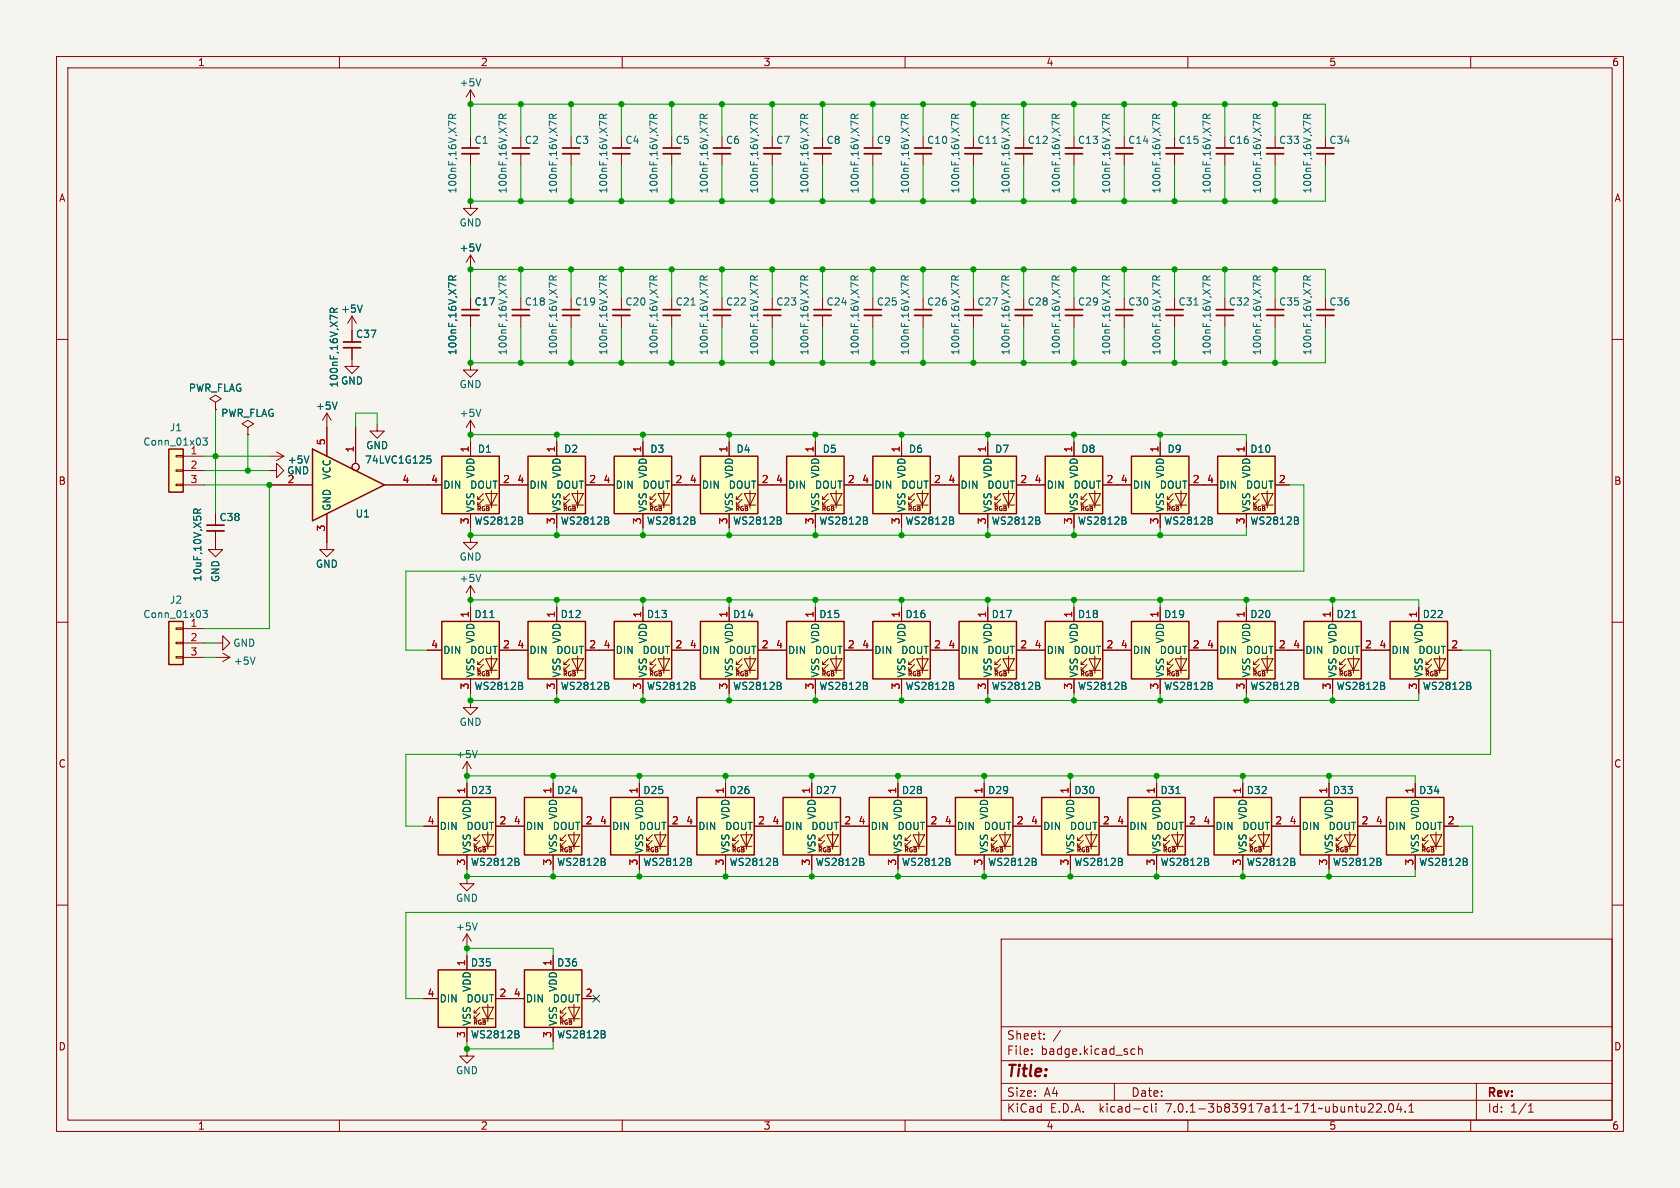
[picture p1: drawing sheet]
<svg xmlns="http://www.w3.org/2000/svg" width="297mm" height="210mm" viewBox="0 0 297 210" stroke-linecap="round" stroke-linejoin="round" font-family="sans-serif">
<defs><g id="words">
<text font-size="2.8" fill="#840000" x="178" y="190.8">Title:</text>
<g font-size="2.1" fill="#840000">
<text x="178" y="183.9">Sheet:</text>
<text x="186.2" y="183.9">/</text>
<text x="178" y="186.6">File:</text>
<text x="184" y="186.6">badge.kicad_sch</text>
<text x="178" y="196.8">KiCad</text>
<text x="178" y="194">Size:</text>
<text x="184.6" y="194">A4</text>
<text x="185.7" y="196.8">E.D.A.</text>
<text x="194.4" y="196.8">kicad-cli</text>
<text x="200" y="194">Date:</text>
<text x="206.2" y="196.8">7.0.1-3b83917a11~171~ubuntu22.04.1</text>
<text x="263" y="194.2">Rev:</text>
<text x="263" y="196.8">Id:</text>
<text x="267" y="196.8">1/1</text>
</g>
<g font-size="1.8" fill="#840000">
<text x="35" y="11.8">1</text>
<text x="85" y="11.8">2</text>
<text x="135" y="11.8">3</text>
<text x="185" y="11.8">4</text>
<text x="235" y="11.8">5</text>
<text x="285" y="11.8">6</text>
<text x="10.4" y="35.8">A</text>
<text x="285.4" y="35.8">A</text>
<text x="10.3" y="85.8">B</text>
<text x="285.3" y="85.8">B</text>
<text x="10.3" y="135.8">C</text>
<text x="285.3" y="135.8">C</text>
<text x="10.3" y="185.8">D</text>
<text x="285.3" y="185.8">D</text>
<text x="35" y="199.8">1</text>
<text x="85" y="199.8">2</text>
<text x="135" y="199.8">3</text>
<text x="185" y="199.8">4</text>
<text x="235" y="199.8">5</text>
<text x="285" y="199.8">6</text>
</g>
<g font-size="1.8" fill="#006464">
<text x="81.2" y="15.4">+5V</text>
<text x="83.8" y="25.6">C1</text>
<text x="92.7" y="25.6">C2</text>
<text x="101.6" y="25.6">C3</text>
<text x="110.5" y="25.6">C4</text>
<text x="119.4" y="25.6">C5</text>
<text x="128.3" y="25.6">C6</text>
<text x="137.2" y="25.6">C7</text>
<text x="146.1" y="25.6">C8</text>
<text x="154.9" y="25.6">C9</text>
<text x="163.8" y="25.6">C10</text>
<text x="172.7" y="25.6">C11</text>
<text x="181.6" y="25.6">C12</text>
<text x="190.5" y="25.6">C13</text>
<text x="199.4" y="25.6">C14</text>
<text x="208.3" y="25.6">C15</text>
<text x="217.2" y="25.6">C16</text>
<text x="226.1" y="25.6">C33</text>
<text x="235" y="25.6">C34</text>
<text x="80.8" y="34.3" transform="rotate(-90 80.8 34.3)">100nF,16V,X7R</text>
<text x="89.7" y="34.3" transform="rotate(-90 89.7 34.3)">100nF,16V,X7R</text>
<text x="98.6" y="34.3" transform="rotate(-90 98.6 34.3)">100nF,16V,X7R</text>
<text x="107.5" y="34.3" transform="rotate(-90 107.5 34.3)">100nF,16V,X7R</text>
<text x="116.4" y="34.3" transform="rotate(-90 116.4 34.3)">100nF,16V,X7R</text>
<text x="125.3" y="34.3" transform="rotate(-90 125.3 34.3)">100nF,16V,X7R</text>
<text x="134.2" y="34.3" transform="rotate(-90 134.2 34.3)">100nF,16V,X7R</text>
<text x="143.1" y="34.3" transform="rotate(-90 143.1 34.3)">100nF,16V,X7R</text>
<text x="152" y="34.3" transform="rotate(-90 152 34.3)">100nF,16V,X7R</text>
<text x="160.8" y="34.3" transform="rotate(-90 160.8 34.3)">100nF,16V,X7R</text>
<text x="169.7" y="34.3" transform="rotate(-90 169.7 34.3)">100nF,16V,X7R</text>
<text x="178.6" y="34.3" transform="rotate(-90 178.6 34.3)">100nF,16V,X7R</text>
<text x="187.5" y="34.3" transform="rotate(-90 187.5 34.3)">100nF,16V,X7R</text>
<text x="196.4" y="34.3" transform="rotate(-90 196.4 34.3)">100nF,16V,X7R</text>
<text x="205.3" y="34.3" transform="rotate(-90 205.3 34.3)">100nF,16V,X7R</text>
<text x="214.2" y="34.3" transform="rotate(-90 214.2 34.3)">100nF,16V,X7R</text>
<text x="223.1" y="34.3" transform="rotate(-90 223.1 34.3)">100nF,16V,X7R</text>
<text x="232" y="34.3" transform="rotate(-90 232 34.3)">100nF,16V,X7R</text>
<text x="81.2" y="40.2">GND</text>
<text x="81.2" y="44.6">+5V</text>
<text x="60.2" y="55.4">+5V</text>
<text x="62.9" y="59.9">C37</text>
<text x="83.8" y="54.2">C17</text>
<text x="92.7" y="54.2">C18</text>
<text x="101.6" y="54.2">C19</text>
<text x="110.5" y="54.2">C20</text>
<text x="119.4" y="54.2">C21</text>
<text x="128.3" y="54.2">C22</text>
<text x="137.2" y="54.2">C23</text>
<text x="146.1" y="54.2">C24</text>
<text x="154.9" y="54.2">C25</text>
<text x="163.8" y="54.2">C26</text>
<text x="172.7" y="54.2">C27</text>
<text x="181.6" y="54.2">C28</text>
<text x="190.5" y="54.2">C29</text>
<text x="199.4" y="54.2">C30</text>
<text x="208.3" y="54.2">C31</text>
<text x="217.2" y="54.2">C32</text>
<text x="226.1" y="54.2">C35</text>
<text x="235" y="54.2">C36</text>
<text x="80.8" y="62.9" transform="rotate(-90 80.8 62.9)">100nF,16V,X7R</text>
<text x="89.7" y="62.9" transform="rotate(-90 89.7 62.9)">100nF,16V,X7R</text>
<text x="98.6" y="62.9" transform="rotate(-90 98.6 62.9)">100nF,16V,X7R</text>
<text x="107.5" y="62.9" transform="rotate(-90 107.5 62.9)">100nF,16V,X7R</text>
<text x="116.4" y="62.9" transform="rotate(-90 116.4 62.9)">100nF,16V,X7R</text>
<text x="125.3" y="62.9" transform="rotate(-90 125.3 62.9)">100nF,16V,X7R</text>
<text x="134.2" y="62.9" transform="rotate(-90 134.2 62.9)">100nF,16V,X7R</text>
<text x="143.1" y="62.9" transform="rotate(-90 143.1 62.9)">100nF,16V,X7R</text>
<text x="152" y="62.9" transform="rotate(-90 152 62.9)">100nF,16V,X7R</text>
<text x="160.8" y="62.9" transform="rotate(-90 160.8 62.9)">100nF,16V,X7R</text>
<text x="169.7" y="62.9" transform="rotate(-90 169.7 62.9)">100nF,16V,X7R</text>
<text x="178.6" y="62.9" transform="rotate(-90 178.6 62.9)">100nF,16V,X7R</text>
<text x="187.5" y="62.9" transform="rotate(-90 187.5 62.9)">100nF,16V,X7R</text>
<text x="196.4" y="62.9" transform="rotate(-90 196.4 62.9)">100nF,16V,X7R</text>
<text x="205.3" y="62.9" transform="rotate(-90 205.3 62.9)">100nF,16V,X7R</text>
<text x="214.2" y="62.9" transform="rotate(-90 214.2 62.9)">100nF,16V,X7R</text>
<text x="223.1" y="62.9" transform="rotate(-90 223.1 62.9)">100nF,16V,X7R</text>
<text x="232" y="62.9" transform="rotate(-90 232 62.9)">100nF,16V,X7R</text>
<text x="33.3" y="69.4">PWR_FLAG</text>
<text x="59.9" y="68.6" transform="rotate(-90 59.9 68.6)">100nF,16V,X7R</text>
<text x="60.2" y="68.1">GND</text>
<text x="81.2" y="68.8">GND</text>
<text x="30" y="76.4">J1</text>
<text x="39" y="73.9">PWR_FLAG</text>
<text x="55.8" y="72.6">+5V</text>
<text x="81.2" y="73.9">+5V</text>
<text x="25.3" y="78.9">Conn_01x03</text>
<text x="50.8" y="82.1">+5V</text>
<text x="64.5" y="82.1">74LVC1G125</text>
<text x="64.7" y="79.6">GND</text>
<text x="84.4" y="80.2">D1</text>
<text x="99.7" y="80.2">D2</text>
<text x="114.9" y="80.2">D3</text>
<text x="130.1" y="80.2">D4</text>
<text x="145.4" y="80.2">D5</text>
<text x="160.6" y="80.2">D6</text>
<text x="175.9" y="80.2">D7</text>
<text x="191.1" y="80.2">D8</text>
<text x="206.3" y="80.2">D9</text>
<text x="221" y="80.2">D10</text>
<text x="50.7" y="84">GND</text>
<text x="50.8" y="85.5">2</text>
<text x="58.6" y="84.9" transform="rotate(-90 58.6 84.9)">VCC</text>
<text x="78.4" y="86.6">DIN</text>
<text x="83" y="86.6">DOUT</text>
<text x="84" y="84.7" transform="rotate(-90 84 84.7)">VDD</text>
<text x="93.6" y="86.6">DIN</text>
<text x="98.2" y="86.6">DOUT</text>
<text x="99.3" y="84.7" transform="rotate(-90 99.3 84.7)">VDD</text>
<text x="108.8" y="86.6">DIN</text>
<text x="113.5" y="86.6">DOUT</text>
<text x="114.5" y="84.7" transform="rotate(-90 114.5 84.7)">VDD</text>
<text x="124.1" y="86.6">DIN</text>
<text x="128.7" y="86.6">DOUT</text>
<text x="129.7" y="84.7" transform="rotate(-90 129.7 84.7)">VDD</text>
<text x="139.3" y="86.6">DIN</text>
<text x="143.9" y="86.6">DOUT</text>
<text x="145" y="84.7" transform="rotate(-90 145 84.7)">VDD</text>
<text x="154.6" y="86.6">DIN</text>
<text x="159.2" y="86.6">DOUT</text>
<text x="160.2" y="84.7" transform="rotate(-90 160.2 84.7)">VDD</text>
<text x="169.8" y="86.6">DIN</text>
<text x="174.4" y="86.6">DOUT</text>
<text x="175.5" y="84.7" transform="rotate(-90 175.5 84.7)">VDD</text>
<text x="185" y="86.6">DIN</text>
<text x="189.7" y="86.6">DOUT</text>
<text x="190.7" y="84.7" transform="rotate(-90 190.7 84.7)">VDD</text>
<text x="200.3" y="86.6">DIN</text>
<text x="204.9" y="86.6">DOUT</text>
<text x="205.9" y="84.7" transform="rotate(-90 205.9 84.7)">VDD</text>
<text x="215.5" y="86.6">DIN</text>
<text x="220.1" y="86.6">DOUT</text>
<text x="221.2" y="84.7" transform="rotate(-90 221.2 84.7)">VDD</text>
<text x="38.7" y="92.3">C38</text>
<text x="58.6" y="90.3" transform="rotate(-90 58.6 90.3)">GND</text>
<text x="62.8" y="91.6">U1</text>
<text x="83.8" y="92.9">WS2812B</text>
<text x="84" y="90.6" transform="rotate(-90 84 90.6)">VSS</text>
<text x="99.1" y="92.9">WS2812B</text>
<text x="99.3" y="90.6" transform="rotate(-90 99.3 90.6)">VSS</text>
<text x="114.3" y="92.9">WS2812B</text>
<text x="114.5" y="90.6" transform="rotate(-90 114.5 90.6)">VSS</text>
<text x="129.5" y="92.9">WS2812B</text>
<text x="129.7" y="90.6" transform="rotate(-90 129.7 90.6)">VSS</text>
<text x="144.8" y="92.9">WS2812B</text>
<text x="145" y="90.6" transform="rotate(-90 145 90.6)">VSS</text>
<text x="160" y="92.9">WS2812B</text>
<text x="160.2" y="90.6" transform="rotate(-90 160.2 90.6)">VSS</text>
<text x="175.3" y="92.9">WS2812B</text>
<text x="175.5" y="90.6" transform="rotate(-90 175.5 90.6)">VSS</text>
<text x="190.5" y="92.9">WS2812B</text>
<text x="190.7" y="90.6" transform="rotate(-90 190.7 90.6)">VSS</text>
<text x="205.7" y="92.9">WS2812B</text>
<text x="205.9" y="90.6" transform="rotate(-90 205.9 90.6)">VSS</text>
<text x="221" y="92.9">WS2812B</text>
<text x="221.2" y="90.6" transform="rotate(-90 221.2 90.6)">VSS</text>
<text x="55.8" y="100.5">GND</text>
<text x="81.2" y="99.3">GND</text>
<text x="30" y="106.9">J2</text>
<text x="35.8" y="102.9" transform="rotate(-90 35.8 102.9)">10uF,10V,X5R</text>
<text x="38.9" y="103" transform="rotate(-90 38.9 103)">GND</text>
<text x="81.2" y="103.1">+5V</text>
<text x="25.3" y="109.4">Conn_01x03</text>
<text x="83.8" y="109.4">D11</text>
<text x="84" y="113.9" transform="rotate(-90 84 113.9)">VDD</text>
<text x="99.1" y="109.4">D12</text>
<text x="99.3" y="113.9" transform="rotate(-90 99.3 113.9)">VDD</text>
<text x="114.3" y="109.4">D13</text>
<text x="114.5" y="113.9" transform="rotate(-90 114.5 113.9)">VDD</text>
<text x="129.5" y="109.4">D14</text>
<text x="129.7" y="113.9" transform="rotate(-90 129.7 113.9)">VDD</text>
<text x="144.8" y="109.4">D15</text>
<text x="145" y="113.9" transform="rotate(-90 145 113.9)">VDD</text>
<text x="160" y="109.4">D16</text>
<text x="160.2" y="113.9" transform="rotate(-90 160.2 113.9)">VDD</text>
<text x="175.3" y="109.4">D17</text>
<text x="175.5" y="113.9" transform="rotate(-90 175.5 113.9)">VDD</text>
<text x="190.5" y="109.4">D18</text>
<text x="190.7" y="113.9" transform="rotate(-90 190.7 113.9)">VDD</text>
<text x="205.7" y="109.4">D19</text>
<text x="205.9" y="113.9" transform="rotate(-90 205.9 113.9)">VDD</text>
<text x="221" y="109.4">D20</text>
<text x="221.2" y="113.9" transform="rotate(-90 221.2 113.9)">VDD</text>
<text x="236.2" y="109.4">D21</text>
<text x="236.4" y="113.9" transform="rotate(-90 236.4 113.9)">VDD</text>
<text x="251.5" y="109.4">D22</text>
<text x="251.7" y="113.9" transform="rotate(-90 251.7 113.9)">VDD</text>
<text x="41.2" y="114.5">GND</text>
<text x="41.3" y="117.7">+5V</text>
<text x="78.4" y="115.8">DIN</text>
<text x="83" y="115.8">DOUT</text>
<text x="84" y="119.8" transform="rotate(-90 84 119.8)">VSS</text>
<text x="93.6" y="115.8">DIN</text>
<text x="98.2" y="115.8">DOUT</text>
<text x="99.3" y="119.8" transform="rotate(-90 99.3 119.8)">VSS</text>
<text x="108.8" y="115.8">DIN</text>
<text x="113.5" y="115.8">DOUT</text>
<text x="114.5" y="119.8" transform="rotate(-90 114.5 119.8)">VSS</text>
<text x="124.1" y="115.8">DIN</text>
<text x="128.7" y="115.8">DOUT</text>
<text x="129.7" y="119.8" transform="rotate(-90 129.7 119.8)">VSS</text>
<text x="139.3" y="115.8">DIN</text>
<text x="143.9" y="115.8">DOUT</text>
<text x="145" y="119.8" transform="rotate(-90 145 119.8)">VSS</text>
<text x="154.6" y="115.8">DIN</text>
<text x="159.2" y="115.8">DOUT</text>
<text x="160.2" y="119.8" transform="rotate(-90 160.2 119.8)">VSS</text>
<text x="169.8" y="115.8">DIN</text>
<text x="174.4" y="115.8">DOUT</text>
<text x="175.5" y="119.8" transform="rotate(-90 175.5 119.8)">VSS</text>
<text x="185" y="115.8">DIN</text>
<text x="189.7" y="115.8">DOUT</text>
<text x="190.7" y="119.8" transform="rotate(-90 190.7 119.8)">VSS</text>
<text x="200.3" y="115.8">DIN</text>
<text x="204.9" y="115.8">DOUT</text>
<text x="205.9" y="119.8" transform="rotate(-90 205.9 119.8)">VSS</text>
<text x="215.5" y="115.8">DIN</text>
<text x="220.1" y="115.8">DOUT</text>
<text x="221.2" y="119.8" transform="rotate(-90 221.2 119.8)">VSS</text>
<text x="230.8" y="115.8">DIN</text>
<text x="235.4" y="115.8">DOUT</text>
<text x="236.4" y="119.8" transform="rotate(-90 236.4 119.8)">VSS</text>
<text x="246" y="115.8">DIN</text>
<text x="250.6" y="115.8">DOUT</text>
<text x="251.7" y="119.8" transform="rotate(-90 251.7 119.8)">VSS</text>
<text x="83.8" y="122.1">WS2812B</text>
<text x="99.1" y="122.1">WS2812B</text>
<text x="114.3" y="122.1">WS2812B</text>
<text x="129.5" y="122.1">WS2812B</text>
<text x="144.8" y="122.1">WS2812B</text>
<text x="160" y="122.1">WS2812B</text>
<text x="175.3" y="122.1">WS2812B</text>
<text x="190.5" y="122.1">WS2812B</text>
<text x="205.7" y="122.1">WS2812B</text>
<text x="221" y="122.1">WS2812B</text>
<text x="236.2" y="122.1">WS2812B</text>
<text x="251.5" y="122.1">WS2812B</text>
<text x="81.2" y="128.5">GND</text>
<text x="80.6" y="134.2">+5V</text>
<text x="83.2" y="140.5">D23</text>
<text x="98.4" y="140.5">D24</text>
<text x="113.7" y="140.5">D25</text>
<text x="128.9" y="140.5">D26</text>
<text x="144.1" y="140.5">D27</text>
<text x="159.4" y="140.5">D28</text>
<text x="174.6" y="140.5">D29</text>
<text x="189.9" y="140.5">D30</text>
<text x="205.1" y="140.5">D31</text>
<text x="220.3" y="140.5">D32</text>
<text x="235.6" y="140.5">D33</text>
<text x="250.8" y="140.5">D34</text>
<text x="77.7" y="146.9">DIN</text>
<text x="82.4" y="146.9">DOUT</text>
<text x="83.4" y="145" transform="rotate(-90 83.4 145)">VDD</text>
<text x="93" y="146.9">DIN</text>
<text x="97.6" y="146.9">DOUT</text>
<text x="98.6" y="145" transform="rotate(-90 98.6 145)">VDD</text>
<text x="108.2" y="146.9">DIN</text>
<text x="112.8" y="146.9">DOUT</text>
<text x="113.9" y="145" transform="rotate(-90 113.9 145)">VDD</text>
<text x="123.4" y="146.9">DIN</text>
<text x="128.1" y="146.9">DOUT</text>
<text x="129.1" y="145" transform="rotate(-90 129.1 145)">VDD</text>
<text x="138.7" y="146.9">DIN</text>
<text x="143.3" y="146.9">DOUT</text>
<text x="144.3" y="145" transform="rotate(-90 144.3 145)">VDD</text>
<text x="153.9" y="146.9">DIN</text>
<text x="158.6" y="146.9">DOUT</text>
<text x="159.6" y="145" transform="rotate(-90 159.6 145)">VDD</text>
<text x="169.2" y="146.9">DIN</text>
<text x="173.8" y="146.9">DOUT</text>
<text x="174.8" y="145" transform="rotate(-90 174.8 145)">VDD</text>
<text x="184.4" y="146.9">DIN</text>
<text x="189" y="146.9">DOUT</text>
<text x="190.1" y="145" transform="rotate(-90 190.1 145)">VDD</text>
<text x="199.6" y="146.9">DIN</text>
<text x="204.3" y="146.9">DOUT</text>
<text x="205.3" y="145" transform="rotate(-90 205.3 145)">VDD</text>
<text x="214.9" y="146.9">DIN</text>
<text x="219.5" y="146.9">DOUT</text>
<text x="220.5" y="145" transform="rotate(-90 220.5 145)">VDD</text>
<text x="230.1" y="146.9">DIN</text>
<text x="234.8" y="146.9">DOUT</text>
<text x="235.8" y="145" transform="rotate(-90 235.8 145)">VDD</text>
<text x="245.4" y="146.9">DIN</text>
<text x="250" y="146.9">DOUT</text>
<text x="251" y="145" transform="rotate(-90 251 145)">VDD</text>
<text x="83.2" y="153.2">WS2812B</text>
<text x="83.4" y="150.9" transform="rotate(-90 83.4 150.9)">VSS</text>
<text x="98.4" y="153.2">WS2812B</text>
<text x="98.6" y="150.9" transform="rotate(-90 98.6 150.9)">VSS</text>
<text x="113.7" y="153.2">WS2812B</text>
<text x="113.9" y="150.9" transform="rotate(-90 113.9 150.9)">VSS</text>
<text x="128.9" y="153.2">WS2812B</text>
<text x="129.1" y="150.9" transform="rotate(-90 129.1 150.9)">VSS</text>
<text x="144.1" y="153.2">WS2812B</text>
<text x="144.3" y="150.9" transform="rotate(-90 144.3 150.9)">VSS</text>
<text x="159.4" y="153.2">WS2812B</text>
<text x="159.6" y="150.9" transform="rotate(-90 159.6 150.9)">VSS</text>
<text x="174.6" y="153.2">WS2812B</text>
<text x="174.8" y="150.9" transform="rotate(-90 174.8 150.9)">VSS</text>
<text x="189.9" y="153.2">WS2812B</text>
<text x="190.1" y="150.9" transform="rotate(-90 190.1 150.9)">VSS</text>
<text x="205.1" y="153.2">WS2812B</text>
<text x="205.3" y="150.9" transform="rotate(-90 205.3 150.9)">VSS</text>
<text x="220.3" y="153.2">WS2812B</text>
<text x="220.5" y="150.9" transform="rotate(-90 220.5 150.9)">VSS</text>
<text x="235.6" y="153.2">WS2812B</text>
<text x="235.8" y="150.9" transform="rotate(-90 235.8 150.9)">VSS</text>
<text x="250.8" y="153.2">WS2812B</text>
<text x="251" y="150.9" transform="rotate(-90 251 150.9)">VSS</text>
<text x="80.6" y="159.6">GND</text>
<text x="80.6" y="164.7">+5V</text>
<text x="83.2" y="171">D35</text>
<text x="98.4" y="171">D36</text>
<text x="77.7" y="177.4">DIN</text>
<text x="82.4" y="177.4">DOUT</text>
<text x="83.4" y="175.5" transform="rotate(-90 83.4 175.5)">VDD</text>
<text x="93" y="177.4">DIN</text>
<text x="97.6" y="177.4">DOUT</text>
<text x="98.6" y="175.5" transform="rotate(-90 98.6 175.5)">VDD</text>
<text x="83.2" y="183.7">WS2812B</text>
<text x="83.4" y="181.4" transform="rotate(-90 83.4 181.4)">VSS</text>
<text x="98.4" y="183.7">WS2812B</text>
<text x="98.6" y="181.4" transform="rotate(-90 98.6 181.4)">VSS</text>
<text x="80.6" y="190.1">GND</text>
</g>
<g font-size="1.8" fill="#a90000">
<text x="33.6" y="80.4">1</text>
<text x="33.6" y="82.9">2</text>
<text x="57.5" y="78.8" transform="rotate(-90 57.5 78.8)">5</text>
<text x="62.6" y="80" transform="rotate(-90 62.6 80)">1</text>
<text x="82.9" y="80" transform="rotate(-90 82.9 80)">1</text>
<text x="98.2" y="80" transform="rotate(-90 98.2 80)">1</text>
<text x="113.4" y="80" transform="rotate(-90 113.4 80)">1</text>
<text x="128.7" y="80" transform="rotate(-90 128.7 80)">1</text>
<text x="143.9" y="80" transform="rotate(-90 143.9 80)">1</text>
<text x="159.1" y="80" transform="rotate(-90 159.1 80)">1</text>
<text x="174.4" y="80" transform="rotate(-90 174.4 80)">1</text>
<text x="189.6" y="80" transform="rotate(-90 189.6 80)">1</text>
<text x="204.9" y="80" transform="rotate(-90 204.9 80)">1</text>
<text x="220.1" y="80" transform="rotate(-90 220.1 80)">1</text>
<text x="33.6" y="85.5">3</text>
<text x="71.1" y="85.5">4</text>
<text x="76.2" y="85.5">4</text>
<text x="88.9" y="85.5">2</text>
<text x="91.4" y="85.5">4</text>
<text x="104.1" y="85.5">2</text>
<text x="106.6" y="85.5">4</text>
<text x="119.3" y="85.5">2</text>
<text x="121.9" y="85.5">4</text>
<text x="134.6" y="85.5">2</text>
<text x="137.1" y="85.5">4</text>
<text x="149.8" y="85.5">2</text>
<text x="152.4" y="85.5">4</text>
<text x="165.1" y="85.5">2</text>
<text x="167.6" y="85.5">4</text>
<text x="180.3" y="85.5">2</text>
<text x="182.8" y="85.5">4</text>
<text x="195.5" y="85.5">2</text>
<text x="198.1" y="85.5">4</text>
<text x="210.8" y="85.5">2</text>
<text x="213.3" y="85.5">4</text>
<text x="226" y="85.5">2</text>
<text x="57.5" y="94" transform="rotate(-90 57.5 94)">3</text>
<text x="82.9" y="92.7" transform="rotate(-90 82.9 92.7)">3</text>
<text x="98.2" y="92.7" transform="rotate(-90 98.2 92.7)">3</text>
<text x="113.4" y="92.7" transform="rotate(-90 113.4 92.7)">3</text>
<text x="128.7" y="92.7" transform="rotate(-90 128.7 92.7)">3</text>
<text x="143.9" y="92.7" transform="rotate(-90 143.9 92.7)">3</text>
<text x="159.1" y="92.7" transform="rotate(-90 159.1 92.7)">3</text>
<text x="174.4" y="92.7" transform="rotate(-90 174.4 92.7)">3</text>
<text x="189.6" y="92.7" transform="rotate(-90 189.6 92.7)">3</text>
<text x="204.9" y="92.7" transform="rotate(-90 204.9 92.7)">3</text>
<text x="220.1" y="92.7" transform="rotate(-90 220.1 92.7)">3</text>
<text x="33.6" y="110.9">1</text>
<text x="33.6" y="113.4">2</text>
<text x="82.9" y="109.3" transform="rotate(-90 82.9 109.3)">1</text>
<text x="98.2" y="109.3" transform="rotate(-90 98.2 109.3)">1</text>
<text x="113.4" y="109.3" transform="rotate(-90 113.4 109.3)">1</text>
<text x="128.7" y="109.3" transform="rotate(-90 128.7 109.3)">1</text>
<text x="143.9" y="109.3" transform="rotate(-90 143.9 109.3)">1</text>
<text x="159.1" y="109.3" transform="rotate(-90 159.1 109.3)">1</text>
<text x="174.4" y="109.3" transform="rotate(-90 174.4 109.3)">1</text>
<text x="189.6" y="109.3" transform="rotate(-90 189.6 109.3)">1</text>
<text x="204.9" y="109.3" transform="rotate(-90 204.9 109.3)">1</text>
<text x="220.1" y="109.3" transform="rotate(-90 220.1 109.3)">1</text>
<text x="235.3" y="109.3" transform="rotate(-90 235.3 109.3)">1</text>
<text x="250.6" y="109.3" transform="rotate(-90 250.6 109.3)">1</text>
<text x="33.6" y="116">3</text>
<text x="76.2" y="114.7">4</text>
<text x="88.9" y="114.7">2</text>
<text x="91.4" y="114.7">4</text>
<text x="104.1" y="114.7">2</text>
<text x="106.6" y="114.7">4</text>
<text x="119.3" y="114.7">2</text>
<text x="121.9" y="114.7">4</text>
<text x="134.6" y="114.7">2</text>
<text x="137.1" y="114.7">4</text>
<text x="149.8" y="114.7">2</text>
<text x="152.4" y="114.7">4</text>
<text x="165.1" y="114.7">2</text>
<text x="167.6" y="114.7">4</text>
<text x="180.3" y="114.7">2</text>
<text x="182.8" y="114.7">4</text>
<text x="195.5" y="114.7">2</text>
<text x="198.1" y="114.7">4</text>
<text x="210.8" y="114.7">2</text>
<text x="213.3" y="114.7">4</text>
<text x="226" y="114.7">2</text>
<text x="228.6" y="114.7">4</text>
<text x="241.3" y="114.7">2</text>
<text x="243.8" y="114.7">4</text>
<text x="256.5" y="114.7">2</text>
<text x="82.9" y="122" transform="rotate(-90 82.9 122)">3</text>
<text x="98.2" y="122" transform="rotate(-90 98.2 122)">3</text>
<text x="113.4" y="122" transform="rotate(-90 113.4 122)">3</text>
<text x="128.7" y="122" transform="rotate(-90 128.7 122)">3</text>
<text x="143.9" y="122" transform="rotate(-90 143.9 122)">3</text>
<text x="159.1" y="122" transform="rotate(-90 159.1 122)">3</text>
<text x="174.4" y="122" transform="rotate(-90 174.4 122)">3</text>
<text x="189.6" y="122" transform="rotate(-90 189.6 122)">3</text>
<text x="204.9" y="122" transform="rotate(-90 204.9 122)">3</text>
<text x="220.1" y="122" transform="rotate(-90 220.1 122)">3</text>
<text x="235.3" y="122" transform="rotate(-90 235.3 122)">3</text>
<text x="250.6" y="122" transform="rotate(-90 250.6 122)">3</text>
<text x="82.3" y="140.4" transform="rotate(-90 82.3 140.4)">1</text>
<text x="97.5" y="140.4" transform="rotate(-90 97.5 140.4)">1</text>
<text x="112.8" y="140.4" transform="rotate(-90 112.8 140.4)">1</text>
<text x="128" y="140.4" transform="rotate(-90 128 140.4)">1</text>
<text x="143.3" y="140.4" transform="rotate(-90 143.3 140.4)">1</text>
<text x="158.5" y="140.4" transform="rotate(-90 158.5 140.4)">1</text>
<text x="173.7" y="140.4" transform="rotate(-90 173.7 140.4)">1</text>
<text x="189" y="140.4" transform="rotate(-90 189 140.4)">1</text>
<text x="204.2" y="140.4" transform="rotate(-90 204.2 140.4)">1</text>
<text x="219.5" y="140.4" transform="rotate(-90 219.5 140.4)">1</text>
<text x="234.7" y="140.4" transform="rotate(-90 234.7 140.4)">1</text>
<text x="249.9" y="140.4" transform="rotate(-90 249.9 140.4)">1</text>
<text x="75.5" y="145.8">4</text>
<text x="88.2" y="145.8">2</text>
<text x="90.8" y="145.8">4</text>
<text x="103.5" y="145.8">2</text>
<text x="106" y="145.8">4</text>
<text x="118.7" y="145.8">2</text>
<text x="121.3" y="145.8">4</text>
<text x="134" y="145.8">2</text>
<text x="136.5" y="145.8">4</text>
<text x="149.2" y="145.8">2</text>
<text x="151.7" y="145.8">4</text>
<text x="164.4" y="145.8">2</text>
<text x="167" y="145.8">4</text>
<text x="179.7" y="145.8">2</text>
<text x="182.2" y="145.8">4</text>
<text x="194.9" y="145.8">2</text>
<text x="197.5" y="145.8">4</text>
<text x="210.2" y="145.8">2</text>
<text x="212.7" y="145.8">4</text>
<text x="225.4" y="145.8">2</text>
<text x="227.9" y="145.8">4</text>
<text x="240.6" y="145.8">2</text>
<text x="243.2" y="145.8">4</text>
<text x="255.9" y="145.8">2</text>
<text x="82.3" y="153.1" transform="rotate(-90 82.3 153.1)">3</text>
<text x="97.5" y="153.1" transform="rotate(-90 97.5 153.1)">3</text>
<text x="112.8" y="153.1" transform="rotate(-90 112.8 153.1)">3</text>
<text x="128" y="153.1" transform="rotate(-90 128 153.1)">3</text>
<text x="143.3" y="153.1" transform="rotate(-90 143.3 153.1)">3</text>
<text x="158.5" y="153.1" transform="rotate(-90 158.5 153.1)">3</text>
<text x="173.7" y="153.1" transform="rotate(-90 173.7 153.1)">3</text>
<text x="189" y="153.1" transform="rotate(-90 189 153.1)">3</text>
<text x="204.2" y="153.1" transform="rotate(-90 204.2 153.1)">3</text>
<text x="219.5" y="153.1" transform="rotate(-90 219.5 153.1)">3</text>
<text x="234.7" y="153.1" transform="rotate(-90 234.7 153.1)">3</text>
<text x="249.9" y="153.1" transform="rotate(-90 249.9 153.1)">3</text>
<text x="82.3" y="170.8" transform="rotate(-90 82.3 170.8)">1</text>
<text x="97.5" y="170.8" transform="rotate(-90 97.5 170.8)">1</text>
<text x="75.5" y="176.3">4</text>
<text x="88.2" y="176.3">2</text>
<text x="90.8" y="176.3">4</text>
<text x="103.5" y="176.3">2</text>
<text x="82.3" y="183.5" transform="rotate(-90 82.3 183.5)">3</text>
<text x="97.5" y="183.5" transform="rotate(-90 97.5 183.5)">3</text>
</g>
<g font-size="1.1" fill="#840000">
<text x="84.3" y="90.4">RGB</text>
<text x="99.5" y="90.4">RGB</text>
<text x="114.8" y="90.4">RGB</text>
<text x="130" y="90.4">RGB</text>
<text x="145.2" y="90.4">RGB</text>
<text x="160.5" y="90.4">RGB</text>
<text x="175.7" y="90.4">RGB</text>
<text x="191" y="90.4">RGB</text>
<text x="206.2" y="90.4">RGB</text>
<text x="221.4" y="90.4">RGB</text>
<text x="84.3" y="119.6">RGB</text>
<text x="99.5" y="119.6">RGB</text>
<text x="114.8" y="119.6">RGB</text>
<text x="130" y="119.6">RGB</text>
<text x="145.2" y="119.6">RGB</text>
<text x="160.5" y="119.6">RGB</text>
<text x="175.7" y="119.6">RGB</text>
<text x="191" y="119.6">RGB</text>
<text x="206.2" y="119.6">RGB</text>
<text x="221.4" y="119.6">RGB</text>
<text x="236.7" y="119.6">RGB</text>
<text x="251.9" y="119.6">RGB</text>
<text x="83.7" y="150.7">RGB</text>
<text x="98.9" y="150.7">RGB</text>
<text x="114.1" y="150.7">RGB</text>
<text x="129.4" y="150.7">RGB</text>
<text x="144.6" y="150.7">RGB</text>
<text x="159.9" y="150.7">RGB</text>
<text x="175.1" y="150.7">RGB</text>
<text x="190.3" y="150.7">RGB</text>
<text x="205.6" y="150.7">RGB</text>
<text x="220.8" y="150.7">RGB</text>
<text x="236.1" y="150.7">RGB</text>
<text x="251.3" y="150.7">RGB</text>
<text x="83.7" y="181.2">RGB</text>
<text x="98.9" y="181.2">RGB</text>
</g>
</g></defs>
<path d="M0 0h297v210h-297z" fill="#f5f4ef" stroke="#f5f4ef" stroke-width=".18"/>
<g fill="none" stroke="#840000" stroke-width=".18">
<path d="M10 10h277v190h-277zM12 12h273v186h-273zM60 10v2M83.2 15.9v2.5M83.2 15.9l-.8 1.2M83.2 15.9l.7 1.2M110 10v2M160 10v2M210 10v2M260 10v2M83.2 35.6v1.2h1.3l-1.3 1.3-1.3-1.3h1.3M83.2 24.1v2.1"/>
<path d="M83.2 27.2v2M92.1 24.1v2.1M92.1 27.2v2M118.7 24.1v2.1M118.7 27.2v2M127.6 24.1v2.1M127.6 27.2v2M136.5 24.1v2.1M136.5 27.2v2M145.4 24.1v2.1M145.4 27.2v2M154.3 24.1v2.1"/>
<path d="M154.3 27.2v2M163.2 24.1v2.1M163.2 27.2v2M172.1 24.1v2.1M172.1 27.2v2M181 24.1v2.1M181 27.2v2M198.8 24.1v2.1M198.8 27.2v2M207.6 24.1v2.1M207.6 27.2v2M10 60h2"/>
<path d="M62.2 55.9v4.6M62.2 55.9l-.7 1.3M62.2 55.9l.8 1.3M83.2 45.1v2.5M83.2 52.7v2M83.2 55.8v2M83.2 45.1l-.8 1.3M83.2 45.1l.7 1.3M92.1 52.7v2M92.1 55.8v2M101 52.7v2M101 55.8v2"/>
<path d="M109.9 52.7v2M109.9 55.8v2M198.8 52.7v2M198.8 55.8v2M207.6 52.7v2M207.6 55.8v2M285 60h2M62.2 61.5v3.3h1.3l-1.3 1.2-1.2-1.2h1.2M66.7 74.9v1.3h1.2l-1.2 1.3-1.3-1.3h1.3M83.2 64.1v1.3h1.3l-1.3 1.3-1.3-1.3h1.3M83.2 74.3v2.5M83.2 78.1v2.5"/>
<path d="M83.2 74.3l-.8 1.3M83.2 74.3l.7 1.3M98.4 78.1v2.5M113.7 78.1v2.5M189.9 78.1v2.5M205.1 78.1v2.5M220.3 78.1v2.5M31.1 85.6h1.3v.3h-1.3zM31.1 83.1h1.3v.2h-1.3zM31.1 80.5h1.3v.3h-1.3zM32.4 85.7h3.8M32.4 80.6h3.8"/>
<path d="M32.4 83.2h3.8M47.6 83.2h1.3v-1.3l1.3 1.3-1.3 1.3v-1.3M57.8 95.9v1.3h1.3l-1.3 1.2-1.3-1.2h1.3M75.6 85.7h2.5M83.2 94.6v1.3h1.3l-1.3 1.3-1.3-1.3h1.3M83.2 90.8v2.5M84.5 88.3h.5M85.5 88.3l-1 1v-.5M85.5 87.2l-1 1.1v-.5M85.9 87.2h2l-1 2.1zM85.9 89.3h2M86.9 86.7v3.1"/>
<path d="M88.3 85.7h5M98.4 90.8v2.5M99.7 88.3h.5M100.7 88.3l-1 1v-.5M100.7 87.2l-1 1.1v-.5M101.1 87.2h2l-1 2.1zM101.1 89.3h2M102.1 86.7v3.1M103.5 85.7h5.1M113.7 90.8v2.5M114.9 88.3h.5M116 88.3l-1.1 1v-.5"/>
<path d="M116 87.2l-1.1 1.1v-.5M116.3 87.2h2.1l-1.1 2.1zM116.3 89.3h2.1M117.3 86.7v3.1M118.7 85.7h2.6M182.2 85.7h2.6M189.9 90.8v2.5M191.1 88.3h.5M192.2 88.3l-1.1 1v-.5M192.2 87.2l-1.1 1.1v-.5M192.5 87.2h2.1l-1.1 2.1zM192.5 89.3h2.1"/>
<path d="M193.5 86.7v3.1M194.9 85.7h5.1M205.1 90.8v2.5M206.4 88.3h.5M207.4 88.3l-1 1v-.5M207.4 87.2l-1 1.1v-.5M207.8 87.2h2l-1 2.1zM207.8 89.3h2M208.8 86.7v3.1M210.2 85.7h5.1M220.3 90.8v2.5M221.6 88.3h.5"/>
<path d="M222.6 88.3l-1 1v-.5M222.6 87.2l-1 1.1v-.5M223 87.2h2l-1 2.1zM223 89.3h2M224 86.7v3.1M225.4 85.7h2.6M10 110h2M31.1 116.1h1.3v.2h-1.3zM31.1 113.5h1.3v.3h-1.3zM31.1 111h1.3v.3h-1.3zM32.4 116.2h3.8M32.4 111.1h3.8"/>
<path d="M32.4 113.7h3.8M38.1 113.7h1.3v-1.3l1.2 1.3-1.2 1.2v-1.2M38.1 116.2h2.5M39.4 115.4l1.2 .8M40.6 116.2l-1.2 .8M75.6 114.9h2.5M83.2 103.5v2.5M83.2 107.3v2.6M83.2 103.5l-.8 1.3M83.2 103.5l.7 1.3M84.5 117.5h.5M85.5 117.5l-1 1v-.5"/>
<path d="M85.5 116.5l-1 1v-.5M85.9 116.5h2l-1 2zM85.9 118.5h2M86.9 116v3M88.3 114.9h5M98.4 107.3v2.6M99.7 117.5h.5M100.7 117.5l-1 1v-.5M100.7 116.5l-1 1v-.5M101.1 116.5h2l-1 2zM101.1 118.5h2M102.1 116v3"/>
<path d="M103.5 114.9h5.1M113.7 107.3v2.6M114.9 117.5h.5M116 117.5l-1.1 1v-.5M116 116.5l-1.1 1v-.5M116.3 116.5h2.1l-1.1 2zM116.3 118.5h2.1M117.3 116v3M118.7 114.9h5.1M128.9 107.3v2.6M130.2 117.5h.5M131.2 117.5l-1 1v-.5"/>
<path d="M131.2 116.5l-1 1v-.5M131.6 116.5h2l-1 2zM131.6 118.5h2M132.6 116v3M134 114.9h5.1M144.1 107.3v2.6M145.4 117.5h.5M146.4 117.5l-1 1v-.5M146.4 116.5l-1 1v-.5M146.8 116.5h2l-1 2zM146.8 118.5h2M147.8 116v3"/>
<path d="M149.2 114.9h5.1M159.4 107.3v2.6M160.7 117.5h.5M161.7 117.5l-1 1v-.5M161.7 116.5l-1 1v-.5M162.1 116.5h2l-1 2zM162.1 118.5h2M163.1 116v3M164.5 114.9h5M174.6 107.3v2.6M175.9 117.5h.5M176.9 117.5l-1 1v-.5"/>
<path d="M176.9 116.5l-1 1v-.5M177.3 116.5h2l-1 2zM177.3 118.5h2M178.3 116v3M179.7 114.9h5.1M189.9 107.3v2.6M191.1 117.5h.5M192.2 117.5l-1.1 1v-.5M192.2 116.5l-1.1 1v-.5M192.5 116.5h2.1l-1.1 2zM192.5 118.5h2.1M193.5 116v3"/>
<path d="M194.9 114.9h2.6M228 114.9h2.5M235.6 107.3v2.6M236.9 117.5h.5M237.9 117.5l-1 1v-.5M237.9 116.5l-1 1v-.5M238.3 116.5h2l-1 2zM238.3 118.5h2M239.3 116v3M240.7 114.9h2.5M285 110h2M82.5 134.6v2.6"/>
<path d="M82.5 138.4v2.6M82.5 134.6l-.7 1.3M82.5 134.6l.8 1.3M83.2 123.8v1.3h1.3l-1.3 1.3-1.3-1.3h1.3M83.2 120v2.6M97.8 138.4v2.6M98.4 120v2.6M113 138.4v2.6M113.7 120v2.6M128.3 138.4v2.6M128.9 120v2.6M143.5 138.4v2.6"/>
<path d="M144.1 120v2.6M158.7 138.4v2.6M159.4 120v2.6M174.6 120v2.6M189.9 120v2.6M235.6 120v2.6M10 160h2M74.9 146.1h2.6M82.5 151.1v2.6M83.8 148.6h.5M84.8 148.6l-1 1v-.5M84.8 147.6l-1 1v-.5"/>
<path d="M85.2 147.6h2l-1 2zM85.2 149.6h2M86.2 147.1v3M87.6 146.1h5.1M97.8 151.1v2.6M99.1 148.6h.5M100.1 148.6l-1 1v-.5M100.1 147.6l-1 1v-.5M100.5 147.6h2l-1 2zM100.5 149.6h2M101.5 147.1v3M102.9 146.1h5"/>
<path d="M113 151.1v2.6M114.3 148.6h.5M115.3 148.6l-1 1v-.5M115.3 147.6l-1 1v-.5M115.7 147.6h2l-1 2zM115.7 149.6h2M116.7 147.1v3M118.1 146.1h5.1M128.3 151.1v2.6M129.5 148.6h.5M130.6 148.6l-1.1 1v-.5M130.6 147.6l-1.1 1v-.5"/>
<path d="M130.9 147.6h2.1l-1 2zM130.9 149.6h2.1M132 147.1v3M133.3 146.1h5.1M143.5 151.1v2.6M144.8 148.6h.5M145.8 148.6l-1 1v-.5M145.8 147.6l-1 1v-.5M146.2 147.6h2l-1 2zM146.2 149.6h2M147.2 147.1v3M148.6 146.1h5.1"/>
<path d="M158.7 151.1v2.6M160 148.6h.5M161 148.6l-1 1v-.5M161 147.6l-1 1v-.5M161.4 147.6h2l-1 2zM161.4 149.6h2M162.4 147.1v3M163.8 146.1h2.6M285 160h2M177 166h108v32h-108zM60 198v2M110 198v2"/>
<path d="M160 198v2M177 194.5h108M177 191.5h108M177 187.5h108M177 181.5h108M182.4 186.3v.1M182.4 185.5v.1M184.6 183.6v.1M184.6 182.8v.1M197 191.5v3M200.2 185.4l.4 .1M200.6 186.3l-.4 .1"/>
<path d="M201.3 185.5l.2-.1 .4 .1v.9M201.3 184.9v1.5M202.5 195.6l.4 .1M202.9 196.5l-.4 .1M203.6 195.1v1.3l.2 .2M204.4 195.1v.1M204.4 195.6v1M210 198v2M241.9 196.6h.9M242.7 195.2v.5M243.4 195.2l.5-.1 .2 .1 .1 .3-.9 1.1h.9M244.9 196.5v.1"/>
<path d="M245.6 195.2l.3-.1a.81 .81 0 0 1 .5 .6 .81 .81 0 0 1-.3 .8l-.1 .1a.81 .81 0 0 1-.4-1.4zM247.3 195l-.4 1.1h1M247.6 195.6v1M248.4 196.5v.1M249.1 196.6h.8M249.1 195.5l.4-.4v1.5M260 198v2M261 191.5v6.5M270.2 196.6h.9M270.2 195.5l.4-.4v1.5"/>
</g>
<g fill="#ffffc2" stroke="#ffffc2" stroke-width=".18">
<path d="M93.3 109.9h10.2v10.1h-10.2z"/>
<path d="M77.5 141h10.1v10.1h-10.1z"/>
<path d="M153.7 141h10.1v10.1h-10.1z"/>
<path d="M78.1 109.9h10.2v10.1h-10.2z"/>
<path d="M123.2 141h10.1v10.1h-10.1z"/>
<path d="M108.6 109.9h10.1v10.1h-10.1z"/>
<path d="M123.8 109.9h10.2v10.1h-10.2z"/>
<path d="M107.9 141h10.2v10.1h-10.2z"/>
<path d="M184.8 109.9h10.1v10.1h-10.1z"/>
<path d="M230.5 109.9h10.2v10.1h-10.2z"/>
<path d="M169.5 109.9h10.2v10.1h-10.2z"/>
<path d="M154.3 109.9h10.2v10.1h-10.2z"/>
<path d="M215.3 80.6h10.1v10.2h-10.1z"/>
<path d="M200 80.6h10.2v10.2h-10.2z"/>
<path d="M184.8 80.6h10.1v10.2h-10.1z"/>
<path d="M92.7 141h10.2v10.1h-10.2z"/>
<path d="M29.8 79.4h2.6v7.6h-2.6z"/>
<path d="M108.6 80.6h10.1v10.2h-10.1z"/>
<path d="M93.3 80.6h10.2v10.2h-10.2z"/>
<path d="M78.1 80.6h10.2v10.2h-10.2z"/>
<path d="M138.4 141h10.2v10.1h-10.2z"/>
<path d="M29.8 109.9h2.6v7.6h-2.6z"/>
<path d="M139.1 109.9h10.1v10.1h-10.1z"/>
</g>
<g fill="none" stroke="#840000" stroke-width=".25">
<path d="M29.8 79.4h2.6v7.6h-2.6zM78.1 80.6h10.2v10.2h-10.2zM93.3 80.6h10.2v10.2h-10.2zM108.6 80.6h10.1v10.2h-10.1zM184.8 80.6h10.1v10.2h-10.1zM200 80.6h10.2v10.2h-10.2zM215.3 80.6h10.1v10.2h-10.1zM29.8 109.9h2.6v7.6h-2.6zM78.1 109.9h10.2v10.1h-10.2zM93.3 109.9h10.2v10.1h-10.2zM108.6 109.9h10.1v10.1h-10.1zM123.8 109.9h10.2v10.1h-10.2z"/>
<path d="M139.1 109.9h10.1v10.1h-10.1zM154.3 109.9h10.2v10.1h-10.2zM169.5 109.9h10.2v10.1h-10.2zM184.8 109.9h10.1v10.1h-10.1zM230.5 109.9h10.2v10.1h-10.2zM77.5 141h10.1v10.1h-10.1zM92.7 141h10.2v10.1h-10.2zM107.9 141h10.2v10.1h-10.2zM123.2 141h10.1v10.1h-10.1zM138.4 141h10.2v10.1h-10.2zM153.7 141h10.1v10.1h-10.1z"/>
</g>
<g fill="none" stroke="#006464" stroke-width=".18">
<path d="M85 13.9l-.4 1.3M80 20.9l-.1-.6-.1-.1h-.4l-.1 .7h1.3M80.6 20.2l-.6 .4M88.9 20.9l-.1-.6-.2-.1h-.3l-.1 .7h1.3M89.5 20.2l-.6 .4M115.6 20.9l-.1-.6-.2-.1h-.3l-.1 .7h1.3M116.2 20.2l-.6 .4M124.4 20.9v-.6l-.2-.1h-.3l-.1 .7h1.2M125 20.2l-.6 .4M133.3 20.9v-.6l-.2-.1h-.3l-.1 .7h1.2M133.9 20.2l-.6 .4M142.2 20.9v-.6l-.2-.1h-.3l-.1 .7h1.2"/>
<path d="M142.8 20.2l-.6 .4M151.1 20.9v-.6l-.2-.1h-.3l-.2 .7h1.3M151.7 20.2l-.6 .4M160 20.9l-.1-.6-.1-.1h-.3l-.2 .7h1.3M160.6 20.2l-.6 .4M168.9 20.9l-.1-.6-.1-.1h-.4l-.1 .7h1.3M169.5 20.2l-.6 .4M177.8 20.9l-.1-.6-.2-.1h-.3l-.1 .7h1.3M178.4 20.2l-.6 .4M195.6 20.9l-.1-.6-.2-.1h-.3l-.1 .7h1.3M196.2 20.2l-.6 .4M204.5 20.9l-.1-.6-.2-.1h-.3l-.1 .7h1.3"/>
<path d="M205.1 20.2l-.6 .4M59 55.2v-.6l-.2-.1h-.3l-.1 .7h1.2M59.6 54.5l-.6 .4M64 53.9l-.4 1.3M80 49.5l-.1-.6-.1-.1h-.4l-.1 .7h1.3M80.6 48.8l-.6 .4M85 43.1l-.4 1.3M88.9 49.5l-.1-.6-.2-.1h-.3l-.1 .7h1.3M89.5 48.8l-.6 .4M97.8 49.5l-.1-.6-.2-.1h-.3l-.1 .7h1.3M98.4 48.8l-.6 .4M106.7 49.5l-.1-.6-.2-.1h-.3l-.1 .7h1.3"/>
<path d="M107.3 48.8l-.6 .4M195.6 49.5l-.1-.6-.2-.1h-.3l-.1 .7h1.3M196.2 48.8l-.6 .4M204.5 49.5l-.1-.6-.2-.1h-.3l-.1 .7h1.3M205.1 48.8l-.6 .4M35.9 77.4h.7l-.4 .5 .4 .1v.6l-.2 .1-.5-.1M85 72.3l-.4 1.3M92.3 92.1l.1 .1-.1 .4M92.3 91.5v.4M107.5 92.1l.1 .1-.1 .4M107.5 91.5v.4M122.8 92.1l.1 .1-.1 .4"/>
<path d="M122.8 91.5v.4M199 92.1l.1 .1-.1 .4M199 91.5v.4M214.2 92.1l.1 .1-.1 .4M214.2 91.5v.4M229.4 92.1l.2 .1-.2 .4M229.4 91.5v.4M35.9 107.9h.7l-.4 .5 .4 .1v.6l-.2 .1-.5-.1M45.1 116.2l-.4 1.2M85 101.6l-.4 1.2M84.4 132.7l-.5 1.2M92.3 121.3l.1 .1-.1 .4"/>
<path d="M92.3 120.7v.4M107.5 121.3l.1 .1-.1 .4M107.5 120.7v.4M122.8 121.3l.1 .1-.1 .4M122.8 120.7v.4M138 121.3l.1 .1-.1 .4M138 120.7v.4M153.2 121.3l.2 .1-.2 .4M153.2 120.7v.4M168.5 121.3l.1 .1-.1 .4M168.5 120.7v.4M183.7 121.3l.1 .1-.1 .4"/>
<path d="M183.7 120.7v.4M199 121.3l.1 .1-.1 .4M199 120.7v.4M244.7 121.3l.1 .1-.1 .4M244.7 120.7v.4M91.7 152.4l.1 .2-.1 .3M91.7 151.8v.4M106.9 152.4l.1 .2-.1 .3M106.9 151.8v.4M122.1 152.4l.2 .2-.2 .3M122.1 151.8v.4M137.4 152.4l.1 .2-.1 .3"/>
<path d="M137.4 151.8v.4M152.6 151.8v.4M152.6 152.4l.1 .2-.1 .3M167.9 152.4l.1 .2-.1 .3M167.9 151.8v.4"/>
</g>
<g fill="none" stroke="#840000" stroke-width=".3">
<path d="M81.7 27.2h3M81.7 26.2h3M90.6 27.2h3M90.6 26.2h3M117.2 27.2h3.1M117.2 26.2h3.1M126.1 27.2h3.1M126.1 26.2h3.1M135 27.2h3M135 26.2h3M143.9 27.2h3M143.9 26.2h3"/>
<path d="M152.8 27.2h3M152.8 26.2h3M161.7 27.2h3M161.7 26.2h3M170.6 27.2h3M170.6 26.2h3M179.5 27.2h3M179.5 26.2h3M197.2 27.2h3.1M197.2 26.2h3.1M206.1 27.2h3.1M206.1 26.2h3.1"/>
<path d="M81.7 55.8h3M81.7 54.7h3M90.6 55.8h3M90.6 54.7h3M99.4 55.8h3.1M99.4 54.7h3.1M108.3 55.8h3.1M108.3 54.7h3.1M197.2 55.8h3.1M197.2 54.7h3.1M206.1 55.8h3.1M206.1 54.7h3.1"/>
<path d="M60.7 61.5h3.1M60.7 60.5h3.1"/>
</g>
<path d="M55.2 79.4l12.7 6.3-12.7 6.4z" fill="#ffffc2"/>
<g fill="none" stroke="#840000" stroke-width=".25">
<path d="M55.2 79.4l12.7 6.3-12.7 6.4zM123.8 80.6h10.2v10.2h-10.2zM139.1 80.6h10.1v10.2h-10.1zM154.3 80.6h10.2v10.2h-10.2zM169.5 80.6h10.2v10.2h-10.2zM200 109.9h10.2v10.1h-10.2zM215.3 109.9h10.1v10.1h-10.1zM245.7 109.9h10.2v10.1h-10.2zM168.9 141h10.2v10.1h-10.2zM184.1 141h10.2v10.1h-10.2zM199.4 141h10.1v10.1h-10.1zM214.6 141h10.2v10.1h-10.2z"/>
<path d="M229.9 141h10.1v10.1h-10.1zM245.1 141h10.2v10.1h-10.2zM77.5 171.5h10.1v10.1h-10.1zM92.7 171.5h10.2v10.1h-10.2z"/>
</g>
<g fill="none" stroke="#840000" stroke-width=".18">
<path d="M101 24.1v2.1M101 27.2v2M109.9 24.1v2.1M109.9 27.2v2M189.9 24.1v2.1M189.9 27.2v2M216.5 24.1v2.1M216.5 27.2v2M225.4 24.1v2.1M225.4 27.2v2M234.3 24.1v2.1M234.3 27.2v2"/>
<path d="M62.2 58.4v2.1M83.2 52.7v2M83.2 55.8v2M118.7 52.7v2M118.7 55.8v2M127.6 52.7v2M127.6 55.8v2M136.5 52.7v2M136.5 55.8v2M145.4 52.7v2M145.4 55.8v2M154.3 52.7v2"/>
<path d="M154.3 55.8v2M163.2 52.7v2M163.2 55.8v2M172.1 52.7v2M172.1 55.8v2M181 52.7v2M181 55.8v2M189.9 52.7v2M189.9 55.8v2M216.5 52.7v2M216.5 55.8v2M225.4 52.7v2"/>
<path d="M225.4 55.8v2M234.3 52.7v2M234.3 55.8v2M38.1 71.1l1-.6-1-.6-1 .6 1 .6v1.3M38.1 72.4h.1M43.8 75.6l1-.7-1-.6-1 .6 1 .7v1.2M43.8 76.8h.1M48.9 79.9l1.3 .7M57.8 73v7.6M57.8 73l-.8 1.3M57.8 73l.7 1.3M62.2 61.5v2"/>
<path d="M62.9 75.6v6.3M83.2 78.1v2.5M98.4 78.1v2.5M113.7 78.1v2.5M128.9 78.1v2.5M144.1 78.1v2.5M159.4 78.1v2.5M174.6 78.1v2.5M189.9 78.1v2.5M205.1 78.1v2.5M220.3 78.1v2.5M38.1 93.9v3.3h1.3l-1.3 1.2-1.3-1.2h1.3"/>
<path d="M38.1 90.8v2M47.6 85.7h7.6M47.6 80.6h2.6M50.2 80.6l-1.3 .8M57.8 90.8v5.1M67.9 85.7h10.2M83.2 90.8v2.5M88.3 85.7h5M98.4 90.8v2.5M103.5 85.7h5.1M113.7 90.8v2.5M118.7 85.7h5.1"/>
<path d="M128.9 90.8v2.5M130.2 88.3h.5M131.2 88.3l-1 1v-.5M131.2 87.2l-1 1.1v-.5M131.6 87.2h2l-1 2.1zM131.6 89.3h2M132.6 86.7v3.1M134 85.7h5.1M144.1 90.8v2.5M145.4 88.3h.5M146.4 88.3l-1 1v-.5M146.4 87.2l-1 1.1v-.5"/>
<path d="M146.8 87.2h2l-1 2.1zM146.8 89.3h2M147.8 86.7v3.1M149.2 85.7h5.1M159.4 90.8v2.5M160.7 88.3h.5M161.7 88.3l-1 1v-.5M161.7 87.2l-1 1.1v-.5M162.1 87.2h2l-1 2.1zM162.1 89.3h2M163.1 86.7v3.1M164.5 85.7h5"/>
<path d="M174.6 90.8v2.5M175.9 88.3h.5M176.9 88.3l-1 1v-.5M176.9 87.2l-1 1.1v-.5M177.3 87.2h2l-1 2.1zM177.3 89.3h2M178.3 86.7v3.1M179.7 85.7h5.1M189.9 90.8v2.5M194.9 85.7h5.1M205.1 90.8v2.5M210.2 85.7h5.1"/>
<path d="M220.3 90.8v2.5M225.4 85.7h2.6M75.6 114.9h2.5M83.2 107.3v2.6M88.3 114.9h5M98.4 107.3v2.6M103.5 114.9h5.1M113.7 107.3v2.6M118.7 114.9h5.1M128.9 107.3v2.6M134 114.9h5.1M144.1 107.3v2.6"/>
<path d="M149.2 114.9h5.1M159.4 107.3v2.6M164.5 114.9h5M174.6 107.3v2.6M179.7 114.9h5.1M189.9 107.3v2.6M194.9 114.9h5.1M205.1 107.3v2.6M206.4 117.5h.5M207.4 117.5l-1 1v-.5M207.4 116.5l-1 1v-.5M207.8 116.5h2l-1 2z"/>
<path d="M207.8 118.5h2M208.8 116v3M210.2 114.9h5.1M220.3 107.3v2.6M221.6 117.5h.5M222.6 117.5l-1 1v-.5M222.6 116.5l-1 1v-.5M223 116.5h2l-1 2zM223 118.5h2M224 116v3M225.4 114.9h5.1M235.6 107.3v2.6"/>
<path d="M240.7 114.9h5M250.8 107.3v2.6M252.1 117.5h.5M253.1 117.5l-1 1v-.5M253.1 116.5l-1 1v-.5M253.5 116.5h2l-1 2zM253.5 118.5h2M254.5 116v3M255.9 114.9h2.5M82.5 138.4v2.6M83.2 120v2.6M97.8 138.4v2.6"/>
<path d="M98.4 120v2.6M113 138.4v2.6M113.7 120v2.6M128.3 138.4v2.6M128.9 120v2.6M143.5 138.4v2.6M144.1 120v2.6M158.7 138.4v2.6M159.4 120v2.6M174 138.4v2.6M174.6 120v2.6M189.2 138.4v2.6"/>
<path d="M189.9 120v2.6M204.5 138.4v2.6M205.1 120v2.6M219.7 138.4v2.6M220.3 120v2.6M234.9 138.4v2.6M235.6 120v2.6M250.2 138.4v2.6M250.8 120v2.6M74.9 146.1h2.6M82.5 154.9v1.3h1.3l-1.3 1.3-1.2-1.3h1.2M82.5 151.1v2.6"/>
<path d="M87.6 146.1h5.1M97.8 151.1v2.6M102.9 146.1h5M113 151.1v2.6M118.1 146.1h5.1M128.3 151.1v2.6M133.3 146.1h5.1M143.5 151.1v2.6M148.6 146.1h5.1M158.7 151.1v2.6M163.8 146.1h5.1M174 151.1v2.6"/>
<path d="M175.3 148.6h.5M176.3 148.6l-1 1v-.5M176.3 147.6l-1 1v-.5M176.7 147.6h2l-1 2zM176.7 149.6h2M177.7 147.1v3M179.1 146.1h5M189.2 151.1v2.6M190.5 148.6h.5M191.5 148.6l-1 1v-.5M191.5 147.6l-1 1v-.5M191.9 147.6h2l-1 2z"/>
<path d="M191.9 149.6h2M192.9 147.1v3M194.3 146.1h5.1M204.5 151.1v2.6M205.7 148.6h.5M206.8 148.6l-1.1 1v-.5M206.8 147.6l-1.1 1v-.5M207.1 147.6h2.1l-1 2zM207.1 149.6h2.1M208.2 147.1v3M209.5 146.1h5.1M219.7 151.1v2.6"/>
<path d="M221 148.6h.5M222 148.6l-1 1v-.5M222 147.6l-1 1v-.5M222.4 147.6h2l-1 2zM222.4 149.6h2M223.4 147.1v3M224.8 146.1h5.1M234.9 151.1v2.6M236.2 148.6h.5M237.2 148.6l-1 1v-.5M237.2 147.6l-1 1v-.5M237.6 147.6h2l-1 2z"/>
<path d="M237.6 149.6h2M238.6 147.1v3M240 146.1h5.1M250.2 151.1v2.6M251.5 148.6h.5M252.5 148.6l-1 1v-.5M252.5 147.6l-1 1v-.5M252.9 147.6h2l-1 2zM252.9 149.6h2M253.9 147.1v3M255.3 146.1h2.5M74.9 176.5h2.6"/>
<path d="M82.5 165.1v2.5M82.5 168.9v2.6M82.5 165.1l-.7 1.3M82.5 165.1l.8 1.3M83.8 179.1h.5M84.8 179.1l-1 1v-.5M84.8 178.1l-1 1v-.5M85.2 178.1h2l-1 2zM86.2 177.5v3.1M87.6 176.5h5.1M97.8 168.9v2.6M99.1 179.1h.5"/>
<path d="M100.1 179.1l-1 1v-.5M100.1 178.1l-1 1v-.5M100.5 178.1h2l-1 2zM101.5 177.5v3.1M102.9 176.5h2.5M82.5 185.4v1.3h1.3l-1.3 1.3-1.2-1.3h1.2M82.5 181.6v2.6M85.2 180.1h2M97.8 181.6v2.6M100.5 180.1h2"/>
<circle cx="62.9" cy="82.5" r=".63"/>
</g>
<g fill="none" stroke="#006464" stroke-width=".18">
<path d="M97.8 20.9l-.1-.6-.2-.1h-.3l-.1 .7h1.3M98.4 20.2l-.6 .4M106.7 20.9l-.1-.6-.2-.1h-.3l-.1 .7h1.3M107.3 20.2l-.6 .4M186.7 20.9l-.1-.6-.2-.1h-.3l-.1 .7h1.3M187.3 20.2l-.6 .4M213.3 20.9v-.6l-.2-.1h-.3l-.1 .7h1.2M213.9 20.2l-.6 .4M222.2 20.9v-.6l-.2-.1h-.3l-.1 .7h1.2M222.8 20.2l-.6 .4M231.1 20.9v-.6l-.2-.1h-.3l-.1 .7h1.2M231.7 20.2l-.6 .4"/>
<path d="M59 55.2v-.6l-.2-.1h-.3l-.1 .7h1.2M59.6 54.5l-.6 .4M64 53.9l-.4 1.3M80 49.5l-.1-.6-.1-.1h-.4l-.1 .7h1.3M80.6 48.8l-.6 .4M85 43.1l-.4 1.3M115.6 49.5l-.1-.6-.2-.1h-.3l-.1 .7h1.3M116.2 48.8l-.6 .4M124.4 49.5v-.6l-.2-.1h-.3l-.1 .7h1.2M125 48.8l-.6 .4M133.3 49.5v-.6l-.2-.1h-.3l-.1 .7h1.2M133.9 48.8l-.6 .4"/>
<path d="M142.2 49.5v-.6l-.2-.1h-.3l-.1 .7h1.2M142.8 48.8l-.6 .4M151.1 49.5v-.6l-.2-.1h-.3l-.2 .7h1.3M151.7 48.8l-.6 .4M160 49.5l-.1-.6-.1-.1h-.3l-.2 .7h1.3M160.6 48.8l-.6 .4M168.9 49.5l-.1-.6-.1-.1h-.4l-.1 .7h1.3M169.5 48.8l-.6 .4M177.8 49.5l-.1-.6-.2-.1h-.3l-.1 .7h1.3M178.4 48.8l-.6 .4M186.7 49.5l-.1-.6-.2-.1h-.3l-.1 .7h1.3M187.3 48.8l-.6 .4"/>
<path d="M213.3 49.5v-.6l-.2-.1h-.3l-.1 .7h1.2M213.9 48.8l-.6 .4M222.2 49.5v-.6l-.2-.1h-.3l-.1 .7h1.2M222.8 48.8l-.6 .4M231.1 49.5v-.6l-.2-.1h-.3l-.1 .7h1.2M231.7 48.8l-.6 .4M59.6 71.1l-.4 1.2M34.9 90.7l-.1-.6-.1-.1h-.3l-.2 .7h1.3M35.5 90l-.6 .4M54.6 80.6l-.4 1.3M75.5 80.6h.6M75.7 81.1h.3l.2 .2-.1 .5-.4 .1"/>
<path d="M92.3 92.1l.1 .1-.1 .4M92.3 91.5v.4M107.5 92.1l.1 .1-.1 .4M107.5 91.5v.4M122.8 92.1l.1 .1-.1 .4M122.8 91.5v.4M138 92.1l.1 .1-.1 .4M138 91.5v.4M153.2 92.1l.2 .1-.2 .4M153.2 91.5v.4M168.5 92.1l.1 .1-.1 .4M168.5 91.5v.4"/>
<path d="M183.7 92.1l.1 .1-.1 .4M183.7 91.5v.4M199 92.1l.1 .1-.1 .4M199 91.5v.4M214.2 92.1l.1 .1-.1 .4M214.2 91.5v.4M229.4 92.1l.2 .1-.2 .4M229.4 91.5v.4M92.3 121.3l.1 .1-.1 .4M92.3 120.7v.4M107.5 121.3l.1 .1-.1 .4M107.5 120.7v.4"/>
<path d="M122.8 121.3l.1 .1-.1 .4M122.8 120.7v.4M138 121.3l.1 .1-.1 .4M138 120.7v.4M153.2 121.3l.2 .1-.2 .4M153.2 120.7v.4M168.5 121.3l.1 .1-.1 .4M168.5 120.7v.4M183.7 121.3l.1 .1-.1 .4M183.7 120.7v.4M199 121.3l.1 .1-.1 .4M199 120.7v.4"/>
<path d="M214.2 121.3l.1 .1-.1 .4M214.2 120.7v.4M229.4 121.3l.2 .1-.2 .4M229.4 120.7v.4M244.7 121.3l.1 .1-.1 .4M244.7 120.7v.4M259.9 121.3l.1 .1-.1 .4M259.9 120.7v.4M91.7 152.4l.1 .2-.1 .3M91.7 151.8v.4M106.9 152.4l.1 .2-.1 .3M106.9 151.8v.4"/>
<path d="M122.1 152.4l.2 .2-.2 .3M122.1 151.8v.4M137.4 152.4l.1 .2-.1 .3M137.4 151.8v.4M152.6 152.4l.1 .2-.1 .3M152.6 151.8v.4M167.9 151.8v.4M167.9 152.4l.1 .2-.1 .3M183.1 152.4l.1 .2-.1 .3M183.1 151.8v.4M198.3 152.4l.2 .2-.2 .3M198.3 151.8v.4"/>
<path d="M213.6 152.4l.1 .2-.1 .3M213.6 151.8v.4M228.8 152.4l.1 .2-.1 .3M228.8 151.8v.4M244.1 152.4l.1 .2-.1 .3M244.1 151.8v.4M259.3 152.4l.1 .2-.1 .3M259.3 151.8v.4M84.4 163.1l-.5 1.3M91.7 182.9l.1 .1-.1 .4M91.7 182.3v.4M106.9 182.9l.1 .1-.1 .4"/>
<path d="M106.9 182.3v.4"/>
</g>
<g fill="none" stroke="#840000" stroke-width=".3">
<path d="M99.4 27.2h3.1M99.4 26.2h3.1M108.3 27.2h3.1M108.3 26.2h3.1M188.3 27.2h3.1M188.3 26.2h3.1M215 27.2h3.1M215 26.2h3.1M223.9 27.2h3M223.9 26.2h3M232.8 27.2h3M232.8 26.2h3"/>
<path d="M117.2 55.8h3.1M117.2 54.7h3.1M126.1 55.8h3.1M126.1 54.7h3.1M135 55.8h3M135 54.7h3M143.9 55.8h3M143.9 54.7h3M152.8 55.8h3M152.8 54.7h3M161.7 55.8h3M161.7 54.7h3"/>
<path d="M170.6 55.8h3M170.6 54.7h3M179.5 55.8h3M179.5 54.7h3M188.3 55.8h3.1M188.3 54.7h3.1M215 55.8h3.1M215 54.7h3.1M223.9 55.8h3M223.9 54.7h3M232.8 55.8h3M232.8 54.7h3"/>
<path d="M36.6 93.9h3M36.6 92.8h3"/>
</g>
<g fill="#ffffc2" stroke="#ffffc2" stroke-width=".18">
<path d="M229.9 141h10.1v10.1h-10.1z"/>
<path d="M123.8 80.6h10.2v10.2h-10.2z"/>
<path d="M214.6 141h10.2v10.1h-10.2z"/>
<path d="M245.1 141h10.2v10.1h-10.2z"/>
<path d="M77.5 171.5h10.1v10.1h-10.1z"/>
<path d="M184.1 141h10.2v10.1h-10.2z"/>
<path d="M199.4 141h10.1v10.1h-10.1z"/>
<path d="M245.7 109.9h10.2v10.1h-10.2z"/>
<path d="M92.7 171.5h10.2v10.1h-10.2z"/>
<path d="M168.9 141h10.2v10.1h-10.2z"/>
<path d="M169.5 80.6h10.2v10.2h-10.2z"/>
<path d="M215.3 109.9h10.1v10.1h-10.1z"/>
<path d="M139.1 80.6h10.1v10.2h-10.1z"/>
<path d="M154.3 80.6h10.2v10.2h-10.2z"/>
<path d="M200 109.9h10.2v10.1h-10.2z"/>
</g>
<g fill="none" stroke="#009600" stroke-width=".18">
<path d="M92.1 18.4v5.7M101 18.4v5.7M109.9 18.4v5.7M118.7 18.4v5.7M127.6 18.4v5.7M136.5 18.4v5.7M145.4 18.4v5.7M154.3 18.4v5.7M163.2 18.4v5.7M172.1 18.4v5.7M181 18.4v5.7M189.9 18.4v5.7"/>
<path d="M198.8 18.4v5.7M207.6 18.4v5.7M216.5 18.4v5.7M225.4 18.4v5.7M83.2 29.2v6.4h151.1v-6.4M83.2 24.1v-5.7h151.1v5.7M92.1 29.2v6.4M101 29.2v6.4M109.9 29.2v6.4M118.7 29.2v6.4M127.6 29.2v6.4M136.5 29.2v6.4"/>
<path d="M145.4 29.2v6.4M154.3 29.2v6.4M163.2 29.2v6.4M172.1 29.2v6.4M181 29.2v6.4M189.9 29.2v6.4M198.8 29.2v6.4M207.6 29.2v6.4M216.5 29.2v6.4M225.4 29.2v6.4M83.2 57.8v6.3h151.1v-6.3M83.2 52.7v-5.1h151.1v5.1"/>
<path d="M92.1 47.6v5.1M92.1 57.8v6.3M101 47.6v5.1M101 57.8v6.3M109.9 47.6v5.1M109.9 57.8v6.3M118.7 47.6v5.1M118.7 57.8v6.3M127.6 47.6v5.1M127.6 57.8v6.3M136.5 47.6v5.1M136.5 57.8v6.3"/>
<path d="M145.4 47.6v5.1M145.4 57.8v6.3M154.3 47.6v5.1M154.3 57.8v6.3M163.2 47.6v5.1M163.2 57.8v6.3M172.1 47.6v5.1M172.1 57.8v6.3M181 47.6v5.1M181 57.8v6.3M189.9 47.6v5.1M189.9 57.8v6.3"/>
<path d="M198.8 47.6v5.1M198.8 57.8v6.3M207.6 47.6v5.1M207.6 57.8v6.3M216.5 47.6v5.1M216.5 57.8v6.3M225.4 47.6v5.1M225.4 57.8v6.3M38.1 72.4v18.4M43.8 76.8v6.4M66.7 74.9v-1.9h-3.8v2.6M83.2 78.1v-1.3h137.1v1.3"/>
<path d="M98.4 76.8v1.3M113.7 76.8v1.3M128.9 76.8v1.3M144.1 76.8v1.3M159.4 76.8v1.3M174.6 76.8v1.3M189.9 76.8v1.3M205.1 76.8v1.3M36.2 83.2h11.4M36.2 85.7h11.4v25.4h-11.4M36.2 80.6h11.4M83.2 93.3v1.3h137.1v-1.3"/>
<path d="M98.4 93.3v1.3M113.7 93.3v1.3M128.9 93.3v1.3M144.1 93.3v1.3M159.4 93.3v1.3M174.6 93.3v1.3M189.9 93.3v1.3M205.1 93.3v1.3M228 85.7h2.5v15.3h-158.7v13.9h3.8M36.2 116.2h1.9M36.2 113.7h1.9M83.2 107.3v-1.3h167.6v1.3"/>
<path d="M98.4 106v1.3M113.7 106v1.3M128.9 106v1.3M144.1 106v1.3M159.4 106v1.3M174.6 106v1.3M189.9 106v1.3M205.1 106v1.3M220.3 106v1.3M235.6 106v1.3M258.4 114.9h5.1v18.5h-191.7v12.7h3.1M82.5 138.4v-1.2h167.7v1.2"/>
<path d="M83.2 122.6v1.2h167.6v-1.2M97.8 137.2v1.2M98.4 122.6v1.2M113 137.2v1.2M113.7 122.6v1.2M128.3 137.2v1.2M128.9 122.6v1.2M143.5 137.2v1.2M144.1 122.6v1.2M158.7 137.2v1.2M159.4 122.6v1.2M174 137.2v1.2"/>
<path d="M174.6 122.6v1.2M189.2 137.2v1.2M189.9 122.6v1.2M204.5 137.2v1.2M205.1 122.6v1.2M219.7 137.2v1.2M220.3 122.6v1.2M234.9 137.2v1.2M235.6 122.6v1.2M82.5 153.7v1.2h167.7v-1.2M97.8 153.7v1.2M113 153.7v1.2"/>
<path d="M128.3 153.7v1.2M143.5 153.7v1.2M158.7 153.7v1.2M174 153.7v1.2M189.2 153.7v1.2M204.5 153.7v1.2M219.7 153.7v1.2M234.9 153.7v1.2M257.8 146.1h2.5v15.2h-188.5v15.2h3.1M82.5 168.9v-1.3h15.3v1.3M82.5 184.2v1.2h15.3v-1.2"/>
</g>
<path d="M104.8 175.9l1.2 1.2M106 175.9l-1.2 1.2" fill="none" stroke="#000084" stroke-width=".18"/>
<g fill="#009600" stroke="#009600" stroke-width=".18">
<circle cx="216.5" cy="47.6" r=".46"/>
<circle cx="207.6" cy="47.6" r=".46"/>
<circle cx="225.4" cy="18.4" r=".46"/>
<circle cx="225.4" cy="47.6" r=".46"/>
<circle cx="225.4" cy="35.6" r=".46"/>
<circle cx="127.6" cy="64.1" r=".46"/>
<circle cx="128.9" cy="76.8" r=".46"/>
<circle cx="136.5" cy="64.1" r=".46"/>
<circle cx="145.4" cy="64.1" r=".46"/>
<circle cx="159.4" cy="76.8" r=".46"/>
<circle cx="154.3" cy="64.1" r=".46"/>
<circle cx="136.5" cy="47.6" r=".46"/>
<circle cx="145.4" cy="47.6" r=".46"/>
<circle cx="163.2" cy="64.1" r=".46"/>
<circle cx="174.6" cy="76.8" r=".46"/>
<circle cx="127.6" cy="47.6" r=".46"/>
<circle cx="181" cy="64.1" r=".46"/>
<circle cx="172.1" cy="64.1" r=".46"/>
<circle cx="189.9" cy="64.1" r=".46"/>
<circle cx="189.9" cy="47.6" r=".46"/>
<circle cx="181" cy="47.6" r=".46"/>
<circle cx="198.8" cy="35.6" r=".46"/>
<circle cx="189.9" cy="35.6" r=".46"/>
<circle cx="189.9" cy="18.4" r=".46"/>
<circle cx="198.8" cy="18.4" r=".46"/>
<circle cx="216.5" cy="35.6" r=".46"/>
<circle cx="207.6" cy="35.6" r=".46"/>
<circle cx="172.1" cy="35.6" r=".46"/>
<circle cx="181" cy="35.6" r=".46"/>
<circle cx="181" cy="18.4" r=".46"/>
<circle cx="172.1" cy="18.4" r=".46"/>
<circle cx="216.5" cy="18.4" r=".46"/>
<circle cx="207.6" cy="18.4" r=".46"/>
<circle cx="225.4" cy="64.1" r=".46"/>
<circle cx="216.5" cy="64.1" r=".46"/>
<circle cx="207.6" cy="64.1" r=".46"/>
<circle cx="198.8" cy="47.6" r=".46"/>
<circle cx="198.8" cy="64.1" r=".46"/>
<circle cx="163.2" cy="35.6" r=".46"/>
<circle cx="172.1" cy="47.6" r=".46"/>
<circle cx="154.3" cy="47.6" r=".46"/>
<circle cx="154.3" cy="35.6" r=".46"/>
<circle cx="163.2" cy="47.6" r=".46"/>
<circle cx="145.4" cy="18.4" r=".46"/>
<circle cx="145.4" cy="35.6" r=".46"/>
<circle cx="136.5" cy="35.6" r=".46"/>
<circle cx="127.6" cy="35.6" r=".46"/>
<circle cx="136.5" cy="18.4" r=".46"/>
<circle cx="127.6" cy="18.4" r=".46"/>
<circle cx="118.7" cy="18.4" r=".46"/>
<circle cx="154.3" cy="18.4" r=".46"/>
<circle cx="163.2" cy="18.4" r=".46"/>
<circle cx="174" cy="154.9" r=".46"/>
<circle cx="143.5" cy="137.2" r=".46"/>
<circle cx="143.5" cy="154.9" r=".46"/>
<circle cx="113.7" cy="106" r=".46"/>
<circle cx="113.7" cy="123.8" r=".46"/>
<circle cx="128.3" cy="154.9" r=".46"/>
<circle cx="128.3" cy="137.2" r=".46"/>
<circle cx="174.6" cy="123.8" r=".46"/>
<circle cx="113.7" cy="94.6" r=".46"/>
<circle cx="158.7" cy="154.9" r=".46"/>
<circle cx="83.2" cy="35.6" r=".46"/>
<circle cx="92.1" cy="35.6" r=".46"/>
<circle cx="101" cy="18.4" r=".46"/>
<circle cx="109.9" cy="18.4" r=".46"/>
<circle cx="92.1" cy="18.4" r=".46"/>
<circle cx="83.2" cy="18.4" r=".46"/>
<circle cx="118.7" cy="64.1" r=".46"/>
<circle cx="109.9" cy="64.1" r=".46"/>
<circle cx="113.7" cy="76.8" r=".46"/>
<circle cx="98.4" cy="106" r=".46"/>
<circle cx="98.4" cy="94.6" r=".46"/>
<circle cx="83.2" cy="64.1" r=".46"/>
<circle cx="92.1" cy="64.1" r=".46"/>
<circle cx="101" cy="64.1" r=".46"/>
<circle cx="83.2" cy="94.6" r=".46"/>
<circle cx="98.4" cy="76.8" r=".46"/>
<circle cx="83.2" cy="76.8" r=".46"/>
<circle cx="83.2" cy="47.6" r=".46"/>
<circle cx="101" cy="47.6" r=".46"/>
<circle cx="92.1" cy="47.6" r=".46"/>
<circle cx="101" cy="35.6" r=".46"/>
<circle cx="109.9" cy="35.6" r=".46"/>
<circle cx="118.7" cy="35.6" r=".46"/>
<circle cx="118.7" cy="47.6" r=".46"/>
<circle cx="109.9" cy="47.6" r=".46"/>
<circle cx="38.1" cy="80.6" r=".46"/>
<circle cx="47.6" cy="85.7" r=".46"/>
<circle cx="43.8" cy="83.2" r=".46"/>
<circle cx="83.2" cy="106" r=".46"/>
<circle cx="83.2" cy="123.8" r=".46"/>
<circle cx="113" cy="137.2" r=".46"/>
<circle cx="98.4" cy="123.8" r=".46"/>
<circle cx="97.8" cy="137.2" r=".46"/>
<circle cx="82.5" cy="137.2" r=".46"/>
<circle cx="82.5" cy="154.9" r=".46"/>
<circle cx="159.4" cy="94.6" r=".46"/>
<circle cx="144.1" cy="94.6" r=".46"/>
<circle cx="144.1" cy="76.8" r=".46"/>
<circle cx="144.1" cy="106" r=".46"/>
<circle cx="189.9" cy="76.8" r=".46"/>
<circle cx="205.1" cy="76.8" r=".46"/>
<circle cx="159.4" cy="106" r=".46"/>
<circle cx="159.4" cy="123.8" r=".46"/>
<circle cx="144.1" cy="123.8" r=".46"/>
<circle cx="128.9" cy="106" r=".46"/>
<circle cx="128.9" cy="123.8" r=".46"/>
<circle cx="128.9" cy="94.6" r=".46"/>
<circle cx="189.9" cy="94.6" r=".46"/>
<circle cx="205.1" cy="94.6" r=".46"/>
<circle cx="174.6" cy="94.6" r=".46"/>
<circle cx="174.6" cy="106" r=".46"/>
<circle cx="189.9" cy="106" r=".46"/>
<circle cx="219.7" cy="137.2" r=".46"/>
<circle cx="219.7" cy="154.9" r=".46"/>
<circle cx="204.5" cy="154.9" r=".46"/>
<circle cx="189.2" cy="137.2" r=".46"/>
<circle cx="189.9" cy="123.8" r=".46"/>
<circle cx="174" cy="137.2" r=".46"/>
<circle cx="205.1" cy="106" r=".46"/>
<circle cx="220.3" cy="106" r=".46"/>
<circle cx="220.3" cy="123.8" r=".46"/>
<circle cx="205.1" cy="123.8" r=".46"/>
<circle cx="204.5" cy="137.2" r=".46"/>
<circle cx="189.2" cy="154.9" r=".46"/>
<circle cx="158.7" cy="137.2" r=".46"/>
<circle cx="235.6" cy="106" r=".46"/>
<circle cx="235.6" cy="123.8" r=".46"/>
<circle cx="234.9" cy="154.9" r=".46"/>
<circle cx="234.9" cy="137.2" r=".46"/>
<circle cx="113" cy="154.9" r=".46"/>
<circle cx="82.5" cy="167.6" r=".46"/>
<circle cx="97.8" cy="154.9" r=".46"/>
<circle cx="82.5" cy="185.4" r=".46"/>
</g>
<use href="#words"/>
</svg>
